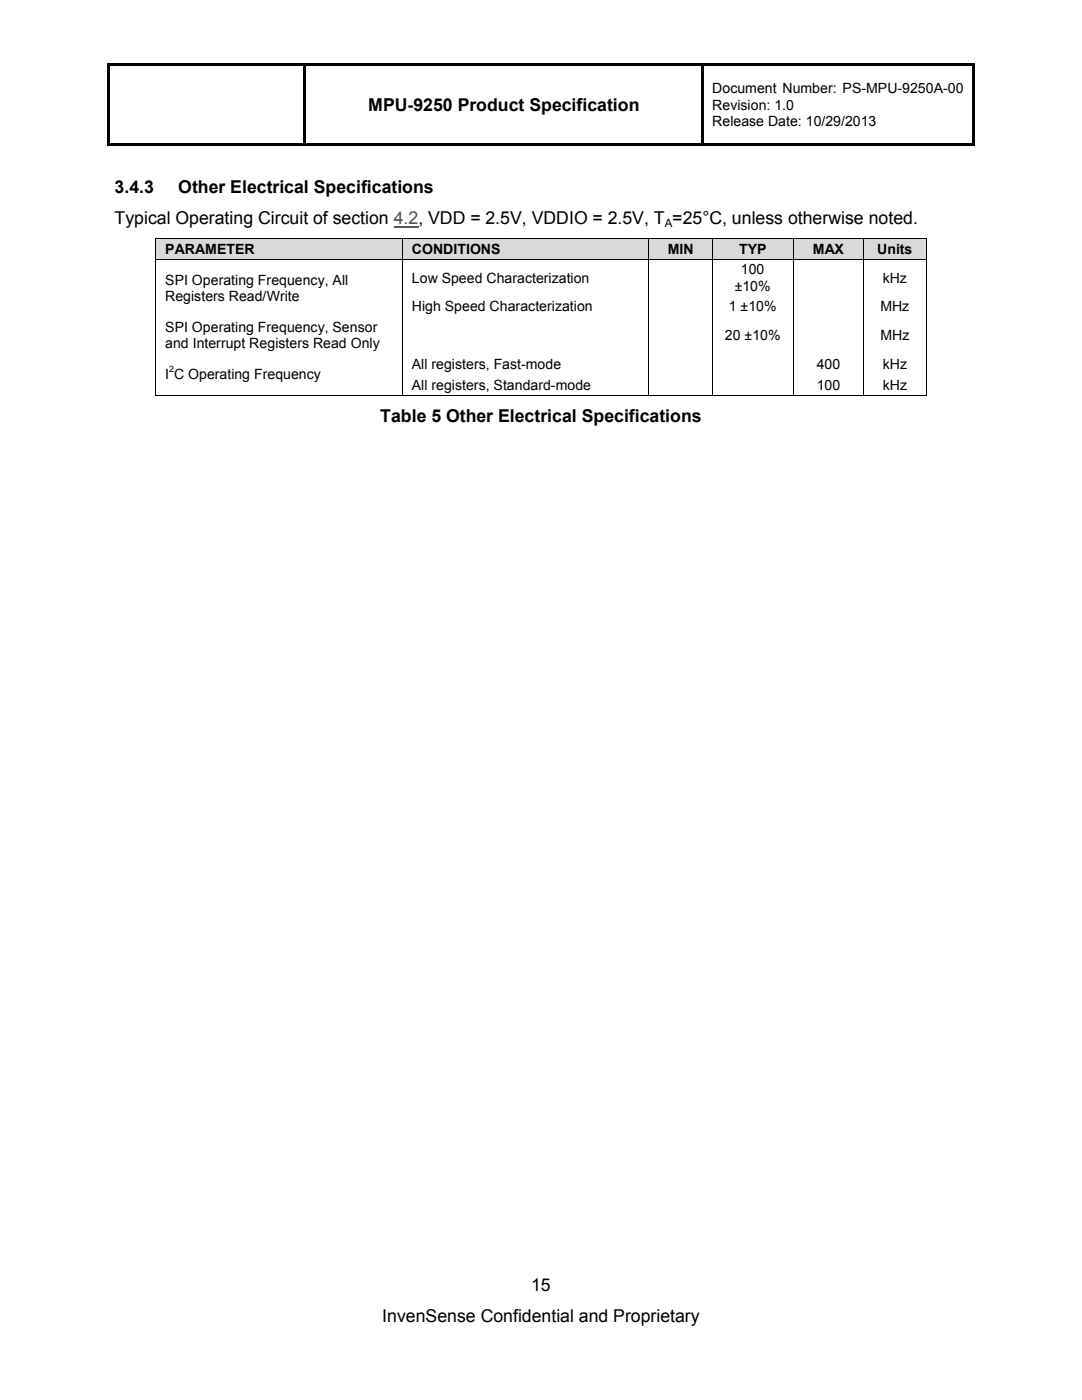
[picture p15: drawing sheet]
<svg xmlns="http://www.w3.org/2000/svg" width="216mm" height="279mm" viewBox="0 0 216 279" stroke-linecap="round" stroke-linejoin="round" font-family="sans-serif">
<defs><g id="words">
<g font-size="3.5">
<text x="73.5" y="22.2">MPU-9250 Product Specification</text>
<text x="22.9" y="38.6">3.4.3</text>
<text x="35.6" y="38.6">Other Electrical Specifications</text>
<text x="22.9" y="44.7">Typical Operating Circuit of section 4.2, VDD = 2.5V, VDDIO = 2.5V, T =25°C, unless otherwise noted.</text>
<text x="75.9" y="84.3">Table 5 Other Electrical Specifications</text>
<text x="106" y="257.6">15</text>
<text x="76.3" y="263.8">InvenSense Confidential and Proprietary</text>
</g>
<g font-size="2.8">
<text x="142.1" y="18.6">Document Number: PS-MPU-9250A-00</text>
<text x="142.1" y="21.9">Revision: 1.0</text>
<text x="142.1" y="25.1">Release Date: 10/29/2013</text>
<text x="33" y="50.7">PARAMETER</text>
<text x="82.2" y="50.7">CONDITIONS</text>
<text x="133.3" y="50.7">MIN</text>
<text x="147.5" y="50.7">TYP</text>
<text x="162.2" y="50.7">MAX</text>
<text x="175" y="50.7">Units</text>
<text x="33" y="56.9">SPI Operating Frequency, All</text>
<text x="82.2" y="56.4">Low Speed Characterization</text>
<text x="146.6" y="58">±10%</text>
<text x="147.9" y="54.8">100</text>
<text x="176.1" y="56.4">kHz</text>
<text x="33" y="60.1">Registers Read/Write</text>
<text x="82.2" y="62.1">High Speed Characterization</text>
<text x="145.4" y="62.1">1 ±10%</text>
<text x="175.7" y="62.1">MHz</text>
<text x="33" y="66.3">SPI Operating Frequency, Sensor</text>
<text x="33" y="69.5">and Interrupt Registers Read Only</text>
<text x="144.7" y="67.9">20 ±10%</text>
<text x="175.7" y="67.9">MHz</text>
<text x="33" y="75.7">I C Operating Frequency</text>
<text x="82.2" y="77.8">All registers, Standard-mode</text>
<text x="82.2" y="73.7">All registers, Fast-mode</text>
<text x="163" y="73.7">400</text>
<text x="163" y="77.8">100</text>
<text x="176.1" y="77.8">kHz</text>
<text x="176.1" y="73.7">kHz</text>
</g>
<text font-size="2.3" x="132.6" y="45.2">A</text>
<text font-size="1.8" x="33.8" y="74.3">2</text>
</g></defs>
<path d="M21.4 12.7h.5v.5h-.5zM21.4 12.7h173.1v.5h-173.1zM193.9 12.7h.6v.5h-.6zM21.4 13.2h.5v15.9h-.5zM21.4 28.6h39.2v.5h-39.2zM60.6 13.2h.5v15.9h-.5zM61.1 28.6h78.9v.5h-78.9zM140 13.2h.5v15.9h-.5zM140.5 28.6h53.4v.5h-53.4zM193.9 13.2h.6v15.9h-.6zM193.9 28.6h.6v.5h-.6z" fill="#000"/>
<path d="M78.6 45.2h4.9" fill="none" stroke="#00f" stroke-width=".25"/>
<g fill="#d9d9d9">
<path d="M31.1 47.7h49.2v4h-49.2z"/>
<path d="M33 47.7h45.4v4h-45.4z"/>
<path d="M80.3 47.7h49.2v4h-49.2z"/>
<path d="M82.2 47.7h45.4v4h-45.4z"/>
<path d="M129.5 47.7h12.7v4h-12.7z"/>
<path d="M131.4 47.7h8.9v4h-8.9z"/>
<path d="M142.2 47.7h16v4h-16z"/>
<path d="M144.1 47.7h12.2v4h-12.2z"/>
<path d="M158.3 47.7h14v4h-14z"/>
<path d="M160.1 47.7h10.4v4h-10.4z"/>
<path d="M172.4 47.7h12.4v4h-12.4z"/>
<path d="M174.3 47.7h8.6v4h-8.6z"/>
</g>
<g fill="#000">
<path d="M31 47.6l.1 .1zM31 59l.1 .2zM80.2 59l.1 .2zM129.5 59v.2zM142.2 59v.2zM158.2 59l.1 .2zM172.3 59l.1 .2zM184.8 47.6v.1zM184.8 59v.2zM31 63.2l.1 .1zM31 70.5l.1 .2zM31 74.7l.1 .1z"/>
<path d="M80.2 63.2l.1 .1zM80.2 70.5l.1 .2zM80.2 74.7l.1 .1zM129.5 63.2v.1zM129.5 70.5v.2zM129.5 74.7v.1zM142.2 63.2v.1zM142.2 70.5v.2zM142.2 74.7v.1zM158.2 63.2l.1 .1zM158.2 70.5l.1 .2zM158.2 74.7l.1 .1z"/>
<path d="M172.3 63.2l.1 .1zM172.3 70.5l.1 .2zM172.3 74.7l.1 .1zM184.8 63.2v.1zM184.8 70.5v.2zM184.8 74.7v.1zM184.8 78.8v.1z"/>
</g>
<g fill="none" stroke="#000" stroke-width=".2">
<path d="M31 47.7h153.8M31 51.7h153.8M31.1 47.7v4M31.1 51.8v7.2M31.1 59.2v4M80.3 47.7v4M80.3 51.8v7.2M80.3 59.2v4M129.5 47.7v4M129.5 51.8v7.2M129.5 59.2v4M142.2 47.7v4"/>
<path d="M142.2 51.8v7.2M142.2 59.2v4M158.2 47.7v4M158.2 51.8v7.2M158.2 59.2v4M172.4 47.7v4M172.4 51.8v7.2M172.4 59.2v4M184.8 47.7v4M184.8 51.8v7.2M184.8 59.2v4M31.1 63.3v7.2"/>
<path d="M31.1 70.7v4M31.1 74.8v4.1M80.3 63.3v7.2M80.3 70.7v4M80.3 74.8v4.1l-49.3-.1M80.3 78.8h49.2M129.5 63.3v7.2M129.5 70.7v4M129.5 74.8v4.1M129.5 78.8h12.7M142.2 63.3v7.2M142.2 70.7v4"/>
<path d="M142.2 74.8v4.1l16-.1M158.2 63.3v7.2M158.2 70.7v4M158.2 74.8v4.1M158.3 78.8h14M172.4 63.3v7.2M172.4 70.7v4M172.4 74.8v4.1M172.4 78.8h12.4M184.8 63.3v7.2M184.8 70.7v4M184.8 74.8v4.1"/>
</g>
<use href="#words"/>
</svg>
